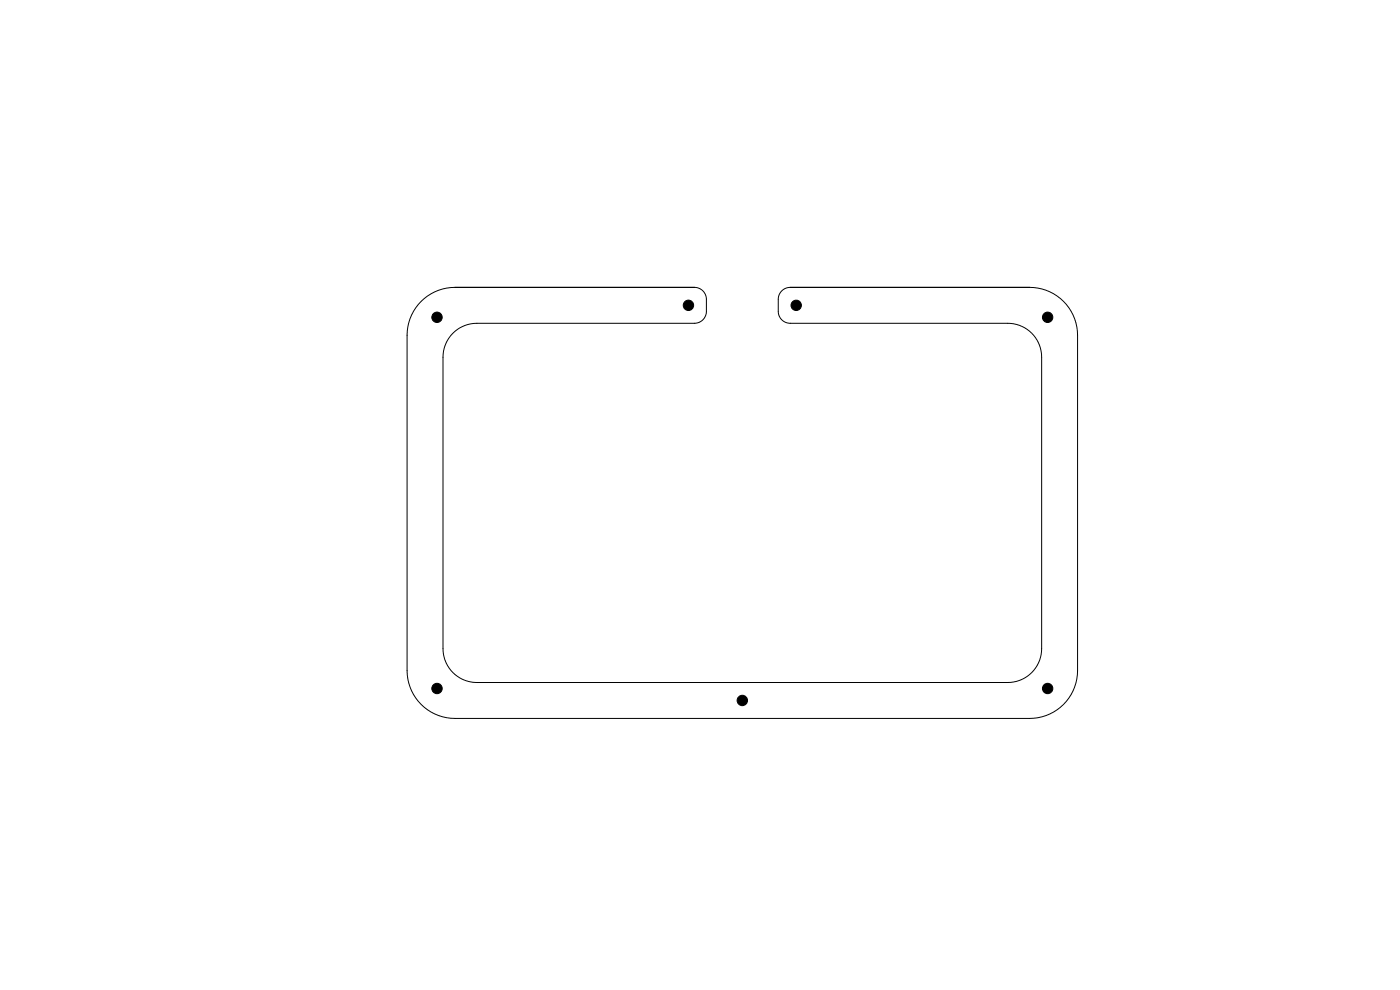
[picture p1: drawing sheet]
<svg xmlns="http://www.w3.org/2000/svg" width="297mm" height="210mm" viewBox="0 0 297 210" stroke-linecap="round" stroke-linejoin="round" font-family="sans-serif">
<path d="M89.3 63.9a10.2 10.2 0 0 1 7.2-2.9h50.8a2.54 2.54 0 0 1 2.6 2.5v2.5a2.54 2.54 0 0 1-2.6 2.6h-46.1a7.2 7.2 0 0 0-7.2 7.2v61.8a7.2 7.2 0 0 0 7.2 7.2h112.6a7.2 7.2 0 0 0 7.2-7.2v-61.8a7.2 7.2 0 0 0-7.2-7.2h-46.2a2.54 2.54 0 0 1-2.5-2.6v-2.5a2.54 2.54 0 0 1 2.5-2.5h50.8a10.2 10.2 0 0 1 10.2 10.1v71.1a10.2 10.2 0 0 1-10.2 10.2h-121.9a10.2 10.2 0 0 1-10.1-10.2v-71.1a10.2 10.2 0 0 1 2.9-7.2z" fill="none" stroke="#000" stroke-width=".21"/>
<g fill="#000" stroke="#000" stroke-width=".21">
<circle cx="92.7" cy="67.3" r="1.1"/>
<circle cx="146" cy="64.8" r="1.1"/>
<circle cx="168.9" cy="64.8" r="1.1"/>
<circle cx="222.2" cy="67.3" r="1.1"/>
<circle cx="92.7" cy="146" r="1.1"/>
<circle cx="157.5" cy="148.6" r="1.1"/>
<circle cx="222.2" cy="146" r="1.1"/>
</g>
</svg>
